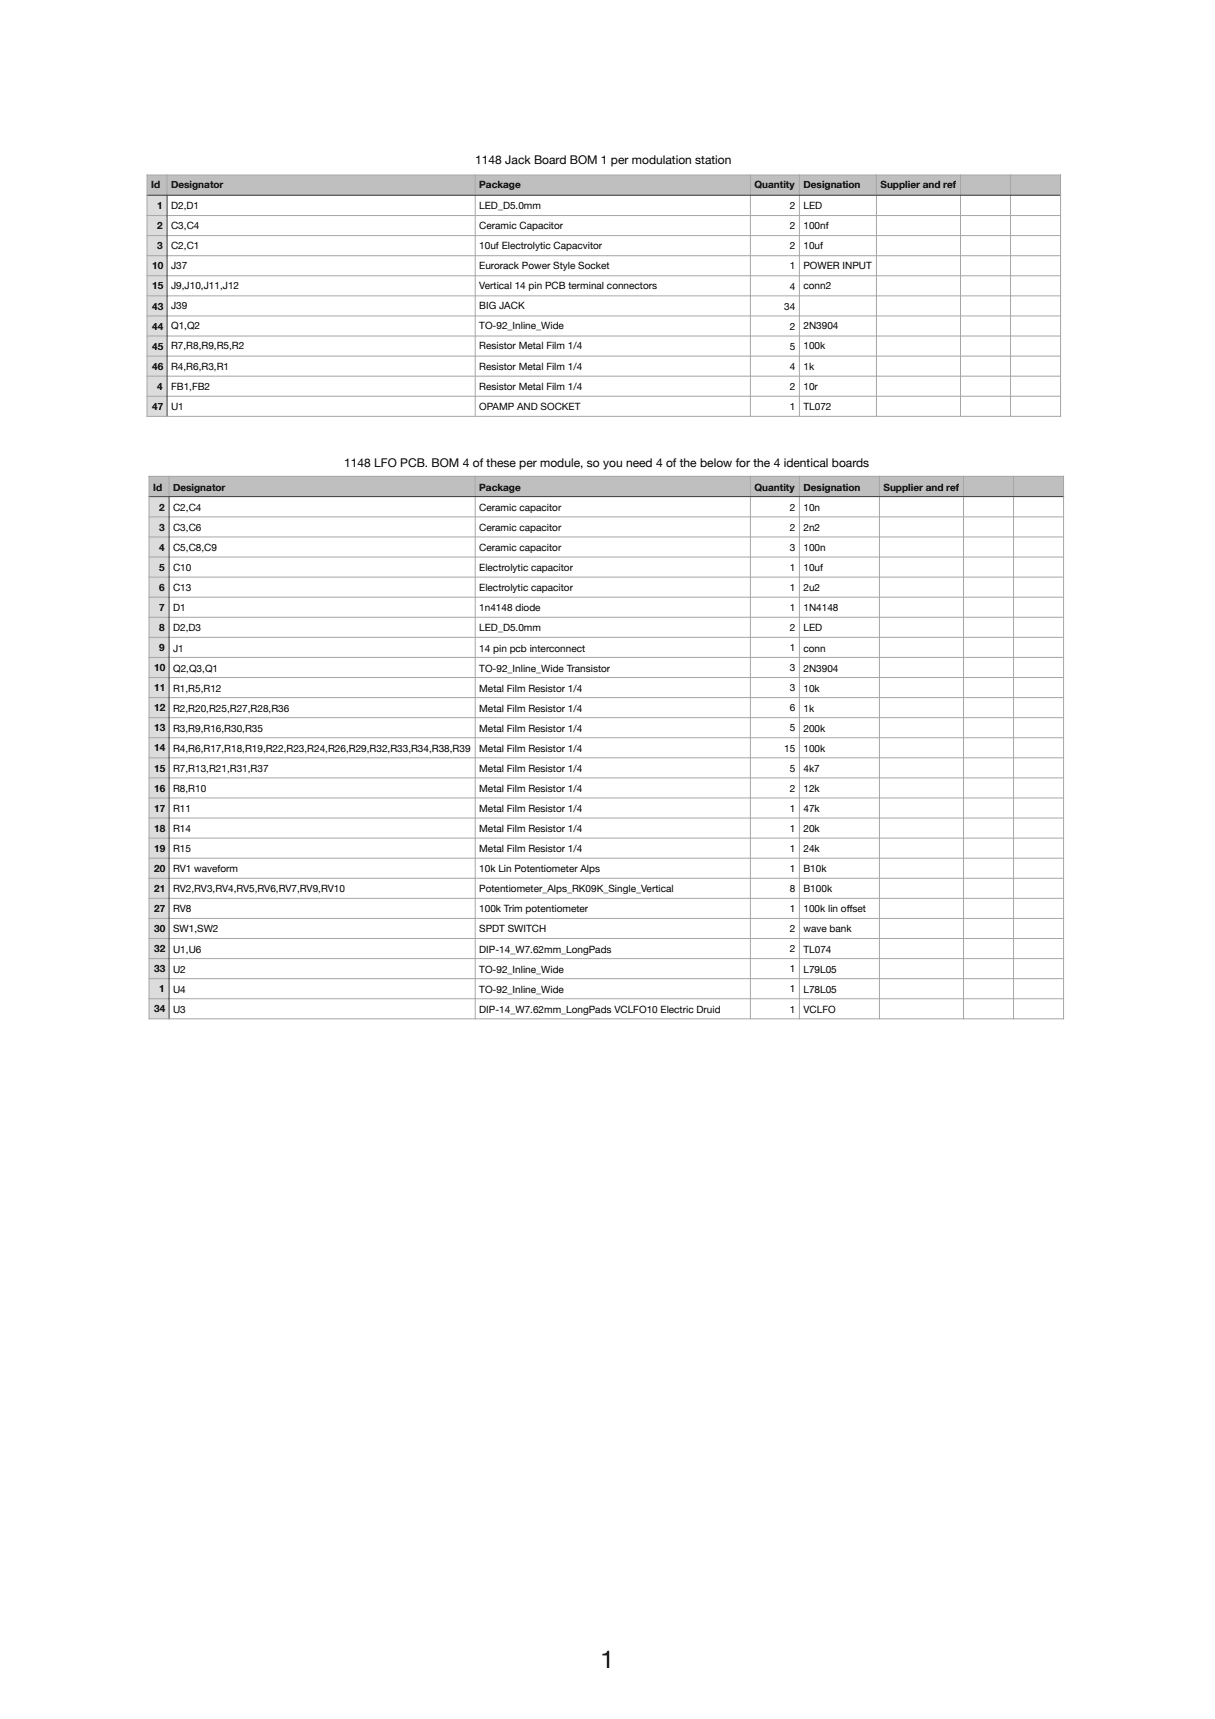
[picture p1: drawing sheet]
<svg xmlns="http://www.w3.org/2000/svg" width="428mm" height="606mm" viewBox="0 0 428 606" stroke-linecap="round" stroke-linejoin="round" font-family="sans-serif">
<defs><g id="words">
<text font-size="8.6" x="211.7" y="588.2">1</text>
<g font-size="4.2">
<text x="167.6" y="58">1148 Jack Board BOM 1 per modulation station</text>
<text x="121.4" y="164.5">1148 LFO PCB. BOM 4 of these per module, so you need 4 of the below for the 4 identical boards</text>
</g>
<g font-size="3.5">
<text x="53.3" y="66.5">Id</text>
<text x="60.3" y="66.5">Designator</text>
<text x="169" y="66.5">Package</text>
<text x="266" y="66.5">Quantity</text>
<text x="283.3" y="66.5">Designation</text>
<text x="310.4" y="66.5">Supplier and ref</text>
<text x="55.4" y="73.8">1</text>
<text x="60.3" y="73.9">D2,D1</text>
<text x="169" y="73.9">LED_D5.0mm</text>
<text x="278.4" y="73.8">2</text>
<text x="283.3" y="73.9">LED</text>
<text x="55.4" y="80.9">2</text>
<text x="60.3" y="80.9">C3,C4</text>
<text x="169" y="80.9">Ceramic Capacitor</text>
<text x="278.4" y="80.9">2</text>
<text x="283.3" y="80.9">100nf</text>
<text x="55.4" y="87.9">3</text>
<text x="60.3" y="88">C2,C1</text>
<text x="169" y="88">10uf Electrolytic Capacvitor</text>
<text x="278.4" y="87.9">2</text>
<text x="283.3" y="88">10uf</text>
<text x="53.7" y="95">10</text>
<text x="60.3" y="95">J37</text>
<text x="169" y="95">Eurorack Power Style Socket</text>
<text x="278.4" y="95">1</text>
<text x="283.3" y="95">POWER INPUT</text>
<text x="53.7" y="102.1">15</text>
<text x="60.3" y="102.1">J9,J10,J11,J12</text>
<text x="169" y="102.1">Vertical 14 pin PCB terminal connectors</text>
<text x="278.4" y="102.1">4</text>
<text x="283.3" y="102.1">conn2</text>
<text x="53.7" y="109.2">43</text>
<text x="60.3" y="109.1">J39</text>
<text x="169" y="109.1">BIG JACK</text>
<text x="276.5" y="109.2">34</text>
<text x="53.7" y="116.3">44</text>
<text x="60.3" y="116.2">Q1,Q2</text>
<text x="169" y="116.2">TO-92_Inline_Wide</text>
<text x="278.4" y="116.3">2</text>
<text x="283.3" y="116.2">2N3904</text>
<text x="53.7" y="123.3">45</text>
<text x="60.3" y="123.2">R7,R8,R9,R5,R2</text>
<text x="169" y="123.2">Resistor Metal Film 1/4</text>
<text x="278.4" y="123.3">5</text>
<text x="283.3" y="123.2">100k</text>
<text x="53.7" y="130.4">46</text>
<text x="60.3" y="130.3">R4,R6,R3,R1</text>
<text x="169" y="130.3">Resistor Metal Film 1/4</text>
<text x="278.4" y="130.4">4</text>
<text x="283.3" y="130.3">1k</text>
<text x="55.4" y="137.5">4</text>
<text x="60.3" y="137.4">FB1,FB2</text>
<text x="169" y="137.4">Resistor Metal Film 1/4</text>
<text x="278.4" y="137.5">2</text>
<text x="283.3" y="137.4">10r</text>
<text x="53.7" y="144.6">47</text>
<text x="60.3" y="144.4">U1</text>
<text x="169" y="144.4">OPAMP AND SOCKET</text>
<text x="278.4" y="144.6">1</text>
<text x="283.3" y="144.4">TL072</text>
<text x="54" y="173">Id</text>
<text x="61" y="173">Designator</text>
<text x="169" y="173">Package</text>
<text x="266" y="173">Quantity</text>
<text x="283.3" y="173">Designation</text>
<text x="311.5" y="173">Supplier and ref</text>
<text x="56.1" y="180">2</text>
<text x="61" y="180">C2,C4</text>
<text x="169" y="180">Ceramic capacitor</text>
<text x="278.4" y="180.1">2</text>
<text x="283.3" y="180">10n</text>
<text x="56.1" y="187.1">3</text>
<text x="61" y="187.1">C3,C6</text>
<text x="169" y="187.1">Ceramic capacitor</text>
<text x="278.4" y="187.1">2</text>
<text x="283.3" y="187.1">2n2</text>
<text x="56.1" y="194.2">4</text>
<text x="61" y="194.2">C5,C8,C9</text>
<text x="169" y="194.2">Ceramic capacitor</text>
<text x="278.4" y="194.2">3</text>
<text x="283.3" y="194.2">100n</text>
<text x="56.1" y="201.3">5</text>
<text x="61" y="201.2">C10</text>
<text x="169" y="201.2">Electrolytic capacitor</text>
<text x="278.4" y="201.3">1</text>
<text x="283.3" y="201.2">10uf</text>
<text x="56.1" y="208.4">6</text>
<text x="61" y="208.3">C13</text>
<text x="169" y="208.3">Electrolytic capacitor</text>
<text x="278.4" y="208.4">1</text>
<text x="283.3" y="208.3">2u2</text>
<text x="56.1" y="215.4">7</text>
<text x="61" y="215.3">D1</text>
<text x="169" y="215.3">1n4148 diode</text>
<text x="278.4" y="215.5">1</text>
<text x="283.3" y="215.3">1N4148</text>
<text x="56.1" y="222.5">8</text>
<text x="61" y="222.4">D2,D3</text>
<text x="169" y="222.4">LED_D5.0mm</text>
<text x="278.4" y="222.5">2</text>
<text x="283.3" y="222.4">LED</text>
<text x="56.1" y="229.6">9</text>
<text x="61" y="229.8">J1</text>
<text x="169" y="229.8">14 pin pcb interconnect</text>
<text x="278.4" y="229.6">1</text>
<text x="283.3" y="229.8">conn</text>
<text x="54.4" y="236.7">10</text>
<text x="61" y="236.8">Q2,Q3,Q1</text>
<text x="169" y="236.8">TO-92_Inline_Wide Transistor</text>
<text x="278.4" y="236.7">3</text>
<text x="283.3" y="236.8">2N3904</text>
<text x="54.4" y="243.8">11</text>
<text x="61" y="243.9">R1,R5,R12</text>
<text x="169" y="243.9">Metal Film Resistor 1/4</text>
<text x="278.4" y="243.8">3</text>
<text x="283.3" y="243.9">10k</text>
<text x="54.4" y="250.8">12</text>
<text x="61" y="251">R2,R20,R25,R27,R28,R36</text>
<text x="169" y="251">Metal Film Resistor 1/4</text>
<text x="278.4" y="250.9">6</text>
<text x="283.3" y="251">1k</text>
<text x="54.4" y="257.9">13</text>
<text x="278.4" y="257.9">5</text>
<text x="61" y="258">R3,R9,R16,R30,R35</text>
<text x="169" y="258">Metal Film Resistor 1/4</text>
<text x="283.3" y="258">200k</text>
<text x="54.4" y="265">14</text>
<text x="61" y="265.1">R4,R6,R17,R18,R19,R22,R23,R24,R26,R29,R32,R33,R34,R38,R39</text>
<text x="169" y="265.1">Metal Film Resistor 1/4</text>
<text x="276.5" y="265">15</text>
<text x="283.3" y="265.1">100k</text>
<text x="54.4" y="272.1">15</text>
<text x="61" y="272.1">R7,R13,R21,R31,R37</text>
<text x="169" y="272.1">Metal Film Resistor 1/4</text>
<text x="278.4" y="272.1">5</text>
<text x="283.3" y="272.1">4k7</text>
<text x="54.4" y="279.2">16</text>
<text x="61" y="279.2">R8,R10</text>
<text x="169" y="279.2">Metal Film Resistor 1/4</text>
<text x="278.4" y="279.2">2</text>
<text x="283.3" y="279.2">12k</text>
<text x="54.4" y="286.2">17</text>
<text x="61" y="286.2">R11</text>
<text x="169" y="286.2">Metal Film Resistor 1/4</text>
<text x="278.4" y="286.3">1</text>
<text x="283.3" y="286.2">47k</text>
<text x="54.4" y="293.3">18</text>
<text x="61" y="293.3">R14</text>
<text x="169" y="293.3">Metal Film Resistor 1/4</text>
<text x="278.4" y="293.3">1</text>
<text x="283.3" y="293.3">20k</text>
<text x="54.4" y="300.4">19</text>
<text x="61" y="300.3">R15</text>
<text x="169" y="300.3">Metal Film Resistor 1/4</text>
<text x="278.4" y="300.4">1</text>
<text x="283.3" y="300.3">24k</text>
<text x="54.4" y="307.5">20</text>
<text x="61" y="307.4">RV1 waveform</text>
<text x="169" y="307.4">10k Lin Potentiometer Alps</text>
<text x="278.4" y="307.5">1</text>
<text x="283.3" y="307.4">B10k</text>
<text x="54.4" y="314.6">21</text>
<text x="61" y="314.5">RV2,RV3,RV4,RV5,RV6,RV7,RV9,RV10</text>
<text x="169" y="314.5">Potentiometer_Alps_RK09K_Single_Vertical</text>
<text x="278.4" y="314.6">8</text>
<text x="283.3" y="314.5">B100k</text>
<text x="54.4" y="321.6">27</text>
<text x="61" y="321.5">RV8</text>
<text x="169" y="321.5">100k Trim potentiometer</text>
<text x="278.4" y="321.7">1</text>
<text x="283.3" y="321.5">100k lin ofset</text>
<text x="298.5" y="321.5">f</text>
<text x="54.4" y="328.7">30</text>
<text x="61" y="328.6">SW1,SW2</text>
<text x="169" y="328.6">SPDT SWITCH</text>
<text x="278.4" y="328.7">2</text>
<text x="283.3" y="328.6">wave bank</text>
<text x="54.4" y="335.8">32</text>
<text x="61" y="336">U1,U6</text>
<text x="169" y="336">DIP-14_W7.62mm_LongPads</text>
<text x="278.4" y="335.8">2</text>
<text x="283.3" y="336">TL074</text>
<text x="54.4" y="342.9">33</text>
<text x="61" y="343">U2</text>
<text x="169" y="343">TO-92_Inline_Wide</text>
<text x="278.4" y="342.9">1</text>
<text x="283.3" y="343">L79L05</text>
<text x="56.1" y="350">1</text>
<text x="61" y="350.1">U4</text>
<text x="169" y="350.1">TO-92_Inline_Wide</text>
<text x="278.4" y="350">1</text>
<text x="283.3" y="350.1">L78L05</text>
<text x="54.4" y="357">34</text>
<text x="61" y="357.1">U3</text>
<text x="169" y="357.1">DIP-14_W7.62mm_LongPads VCLFO10 Electric Druid</text>
<text x="278.4" y="357.1">1</text>
<text x="283.3" y="357.1">VCLFO</text>
</g>
</g></defs>
<g fill="#bec0bf">
<path d="M51.8 61.7h7.1v7.2h-7.1z"/>
<path d="M58.9 61.7h108.6v7.2h-108.6z"/>
<path d="M167.5 61.7h97.1v7.2h-97.1z"/>
<path d="M264.6 61.7h17.2v7.2h-17.2z"/>
<path d="M281.8 61.7h27.2v7.2h-27.2z"/>
<path d="M309 61.7h29.6v7.2h-29.6z"/>
<path d="M338.6 61.7h17.7v7.2h-17.7z"/>
<path d="M356.3 61.7h17.6v7.2h-17.6z"/>
</g>
<g fill="#dcdcdc">
<path d="M51.8 68.9h7.1v7.1h-7.1z"/>
<path d="M51.8 76h7.1v7.1h-7.1z"/>
<path d="M51.8 83.1h7.1v7.1h-7.1z"/>
<path d="M51.8 90.2h7.1v7.1h-7.1z"/>
<path d="M51.8 97.3h7.1v7h-7.1z"/>
<path d="M51.8 104.3h7.1v7.1h-7.1z"/>
<path d="M51.8 111.4h7.1v7.1h-7.1z"/>
<path d="M51.8 118.5h7.1v7.1h-7.1z"/>
<path d="M51.8 125.6h7.1v7.1h-7.1z"/>
<path d="M51.8 132.7h7.1v7h-7.1z"/>
<path d="M51.8 139.7h7.1v7.1h-7.1z"/>
</g>
<g fill="none" stroke="#a6a6a6" stroke-width=".35">
<path d="M51.7 76h322.4M51.7 61.7h322.4M51.8 61.5v85.5M58.9 61.5v7.2M167.5 61.5v85.5M264.6 61.5v85.5M281.8 61.5v85.5M309 61.5v85.5M338.6 61.5v85.5M356.3 61.5v85.5M373.9 61.5v85.5M51.7 83.1h322.4"/>
<path d="M51.7 90.2h322.4M51.7 97.3h322.4M51.7 104.3h322.4M51.7 111.4h322.4M51.7 118.5h322.4M51.7 125.6h322.4M51.7 132.7h322.4M51.7 139.7h322.4M51.7 146.8h322.4"/>
</g>
<path d="M51.7 68.9h322.4M58.9 68.7v78.3" fill="none" stroke="#404040" stroke-width=".35"/>
<g fill="#bec0bf">
<path d="M52.5 168h7.1v7.1h-7.1z"/>
<path d="M59.6 168h107.9v7.1h-107.9z"/>
<path d="M167.5 168h97.1v7.1h-97.1z"/>
<path d="M264.6 168h17.2v7.1h-17.2z"/>
<path d="M281.8 168h28.3v7.1h-28.3z"/>
<path d="M310.1 168h29.6v7.1h-29.6z"/>
<path d="M339.7 168h17.6v7.1h-17.6z"/>
<path d="M357.3 168h17.7v7.1h-17.7z"/>
</g>
<g fill="#dcdcdc">
<path d="M52.5 175.1h7.1v7.2h-7.1z"/>
<path d="M52.5 182.3h7.1v7.1h-7.1z"/>
<path d="M52.5 189.4h7.1v7h-7.1z"/>
<path d="M52.5 196.4h7.1v7.1h-7.1z"/>
<path d="M52.5 203.5h7.1v7.1h-7.1z"/>
<path d="M52.5 210.6h7.1v7.1h-7.1z"/>
<path d="M52.5 217.7h7.1v7.1h-7.1z"/>
<path d="M52.5 224.8h7.1v7h-7.1z"/>
<path d="M52.5 231.8h7.1v7.1h-7.1z"/>
<path d="M52.5 238.9h7.1v7.1h-7.1z"/>
<path d="M52.5 246h7.1v7.1h-7.1z"/>
<path d="M52.5 253.1h7.1v7.1h-7.1z"/>
<path d="M52.5 260.2h7.1v7h-7.1z"/>
<path d="M52.5 267.2h7.1v7.1h-7.1z"/>
<path d="M52.5 274.3h7.1v7.1h-7.1z"/>
<path d="M52.5 281.4h7.1v7.1h-7.1z"/>
<path d="M52.5 288.5h7.1v7.1h-7.1z"/>
<path d="M52.5 295.6h7.1v7h-7.1z"/>
<path d="M52.5 302.6h7.1v7.1h-7.1z"/>
<path d="M52.5 309.7h7.1v7.1h-7.1z"/>
<path d="M52.5 316.8h7.1v7.1h-7.1z"/>
<path d="M52.5 323.9h7.1v7.1h-7.1z"/>
<path d="M52.5 331h7.1v7h-7.1z"/>
<path d="M52.5 338h7.1v7.1h-7.1z"/>
<path d="M52.5 345.1h7.1v7.1h-7.1z"/>
<path d="M52.5 352.2h7.1v7.1h-7.1z"/>
</g>
<g fill="none" stroke="#a6a6a6" stroke-width=".35">
<path d="M52.4 168h322.8M52.5 167.8v191.7M59.6 167.8v7.2M167.5 167.8v191.7M264.6 167.8v191.7M281.8 167.8v191.7M310.1 167.8v191.7M339.7 167.8v191.7M357.3 167.8v191.7M375 167.8v191.7M52.4 182.3h322.8M52.4 189.4h322.8"/>
<path d="M52.4 196.4h322.8M52.4 203.5h322.8M52.4 210.6h322.8M52.4 217.7h322.8M52.4 224.8h322.8M52.4 231.8h322.8M52.4 238.9h322.8M52.4 246h322.8M52.4 253.1h322.8M52.4 260.2h322.8M52.4 267.2h322.8M52.4 274.3h322.8"/>
<path d="M52.4 281.4h322.8M52.4 288.5h322.8M52.4 295.6h322.8M52.4 302.6h322.8M52.4 309.7h322.8M52.4 316.8h322.8M52.4 323.9h322.8M52.4 331h322.8M52.4 338h322.8M52.4 345.1h322.8M52.4 352.2h322.8M52.4 359.3h322.8"/>
</g>
<path d="M52.4 175.1h322.8M59.6 175v184.5" fill="none" stroke="#404040" stroke-width=".35"/>
<use href="#words"/>
</svg>
